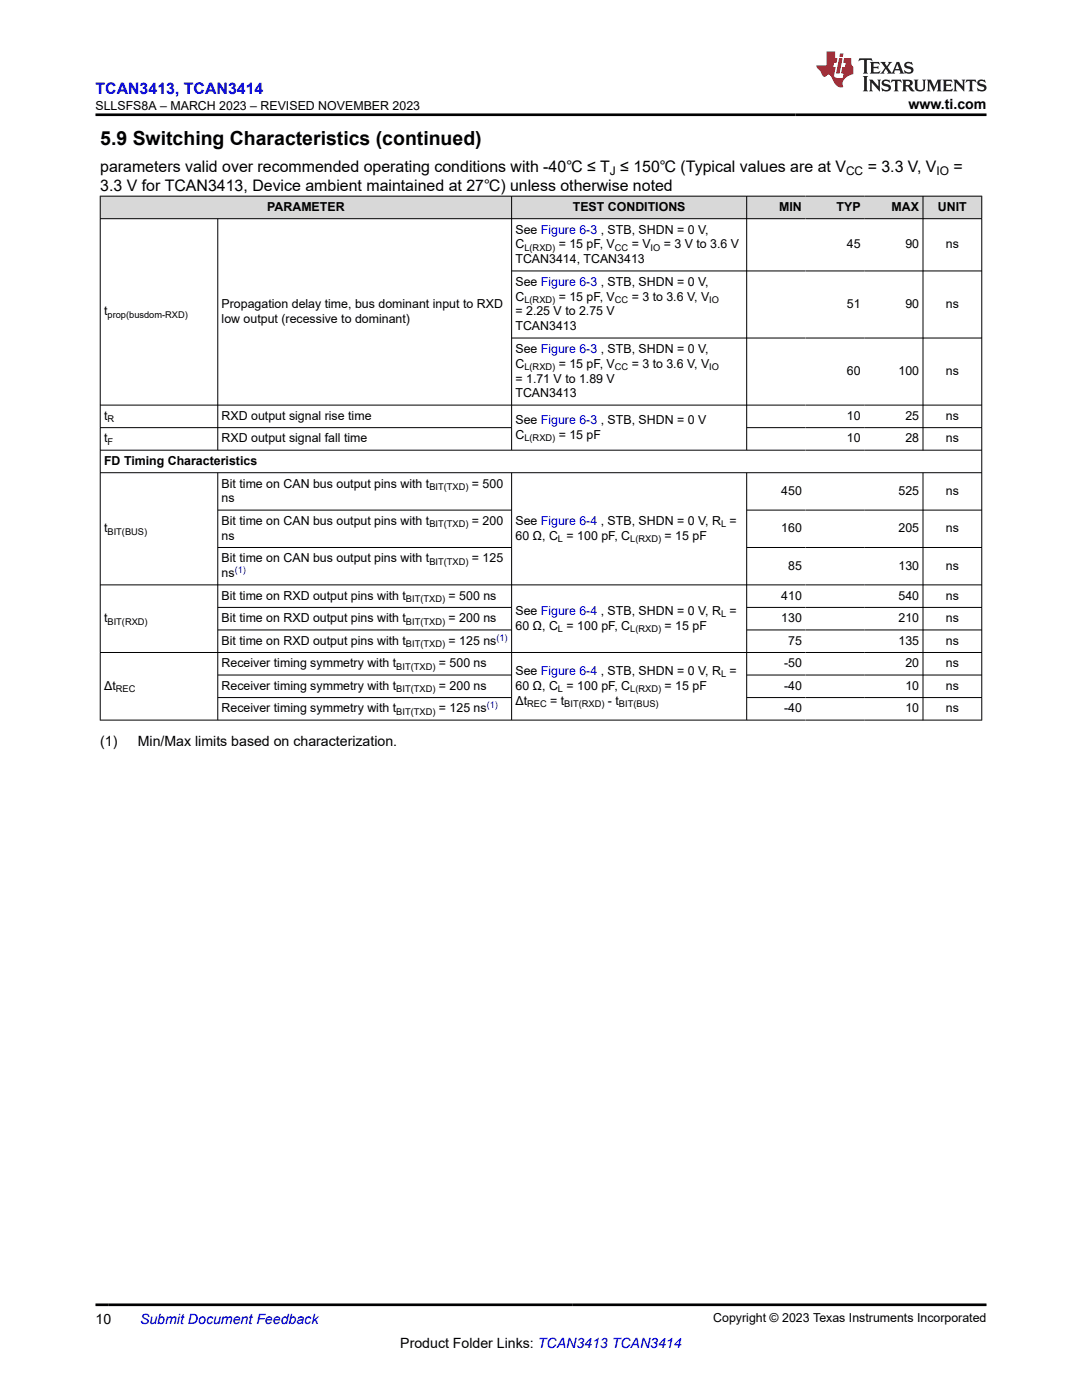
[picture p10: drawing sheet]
<svg xmlns="http://www.w3.org/2000/svg" width="216mm" height="279mm" viewBox="0 0 216 279" stroke-linecap="round" stroke-linejoin="round" font-family="sans-serif">
<defs><g id="words">
<text font-size="3.9" x="20" y="28.8">5.9 Switching Characteristics (continued)</text>
<text font-size="3.2" fill="#00f" x="19" y="18.7">TCAN3413, TCAN3414</text>
<g font-size="3.2">
<text x="20" y="34.3">parameters valid over recommended operating conditions with -40℃ ≤ T ≤ 150℃ (Typical values are at V</text>
<text x="173.1" y="34.3">= 3.3 V, V</text>
<text x="190.3" y="34.3">=</text>
<text x="20" y="38.1">3.3 V for TCAN3413, Device ambient maintained at 27℃) unless otherwise noted</text>
</g>
<g font-size="2.8">
<text x="181.3" y="21.8">www.ti.com</text>
<text x="20" y="148.9">(1)</text>
<text x="27.5" y="148.9">Min/Max limits based on characterization.</text>
<text x="19" y="264.2">10</text>
<text x="79.9" y="269">Product Folder Links: TCAN3413 TCAN3414</text>
</g>
<text font-size="2.8" fill="#00f" x="27.9" y="264.2">Submit Document Feedback</text>
<g font-size="2.5">
<text x="19" y="21.9">SLLSFS8A – MARCH 2023 – REVISED NOVEMBER 2023</text>
<text x="53.3" y="42.1">PARAMETER</text>
<text x="102.9" y="46.6">See Figure 6-3 , STB, SHDN = 0 V,</text>
<text x="114.3" y="42.1">TEST CONDITIONS</text>
<text x="155.5" y="42.1">MIN</text>
<text x="166.9" y="42.1">TYP</text>
<text x="177.9" y="42.1">MAX</text>
<text x="187.2" y="42.1">UNIT</text>
<text x="102.9" y="52.5">TCAN3414, TCAN3413</text>
<text x="102.9" y="49.6">C</text>
<text x="111.5" y="49.6">= 15 pF, V</text>
<text x="126" y="49.6">= V</text>
<text x="132.5" y="49.6">= 3 V to 3.6 V</text>
<text x="169" y="49.6">45</text>
<text x="180.7" y="49.6">90</text>
<text x="188.7" y="49.6">ns</text>
<text x="102.9" y="60">C</text>
<text x="102.9" y="57">See Figure 6-3 , STB, SHDN = 0 V,</text>
<text x="111.5" y="60">= 15 pF, V</text>
<text x="126" y="60">= 3 to 3.6 V, V</text>
<text x="20.8" y="63">t</text>
<text x="44.2" y="61.5">Propagation delay time, bus dominant input to RXD</text>
<text x="44.2" y="64.4">low output (recessive to dominant)</text>
<text x="102.9" y="63">= 2.25 V to 2.75 V</text>
<text x="102.9" y="65.9">TCAN3413</text>
<text x="169" y="61.5">51</text>
<text x="180.7" y="61.5">90</text>
<text x="188.7" y="61.5">ns</text>
<text x="102.9" y="70.4">See Figure 6-3 , STB, SHDN = 0 V,</text>
<text x="102.9" y="76.3">= 1.71 V to 1.89 V</text>
<text x="102.9" y="73.4">C</text>
<text x="111.5" y="73.4">= 15 pF, V</text>
<text x="126" y="73.4">= 3 to 3.6 V, V</text>
<text x="169" y="74.9">60</text>
<text x="179.3" y="74.9">100</text>
<text x="188.7" y="74.9">ns</text>
<text x="20.8" y="83.8">t</text>
<text x="44.2" y="83.8">RXD output signal rise time</text>
<text x="102.9" y="79.3">TCAN3413</text>
<text x="169" y="83.8">10</text>
<text x="180.7" y="83.8">25</text>
<text x="188.7" y="83.8">ns</text>
<text x="20.8" y="88.3">t</text>
<text x="44.2" y="88.3">RXD output signal fall time</text>
<text x="102.9" y="84.6">See Figure 6-3 , STB, SHDN = 0 V</text>
<text x="102.9" y="87.5">C</text>
<text x="111.5" y="87.5">= 15 pF</text>
<text x="169" y="88.3">10</text>
<text x="180.7" y="88.3">28</text>
<text x="188.7" y="88.3">ns</text>
<text x="20.8" y="92.8">FD Timing Characteristics</text>
<text x="44.2" y="100.3">ns</text>
<text x="44.2" y="97.3">Bit time on CAN bus output pins with t</text>
<text x="94.2" y="97.3">= 500</text>
<text x="155.9" y="98.8">450</text>
<text x="179.3" y="98.8">525</text>
<text x="188.7" y="98.8">ns</text>
<text x="20.8" y="106.2">t</text>
<text x="44.2" y="107.7">ns</text>
<text x="44.2" y="104.8">Bit time on CAN bus output pins with t</text>
<text x="94.2" y="104.8">= 200</text>
<text x="102.9" y="107.7">60 Ω, C = 100 pF, C</text>
<text x="102.9" y="104.8">See Figure 6-4 , STB, SHDN = 0 V, R =</text>
<text x="132.6" y="107.7">= 15 pF</text>
<text x="155.9" y="106.2">160</text>
<text x="179.3" y="106.2">205</text>
<text x="188.7" y="106.2">ns</text>
<text x="44.2" y="112.2">Bit time on CAN bus output pins with t</text>
<text x="94.2" y="112.2">= 125</text>
<text x="157.3" y="113.7">85</text>
<text x="179.3" y="113.7">130</text>
<text x="188.7" y="113.7">ns</text>
<text x="44.2" y="115.2">ns</text>
<text x="44.2" y="119.7">Bit time on RXD output pins with t</text>
<text x="89.5" y="119.7">= 500 ns</text>
<text x="155.9" y="119.7">410</text>
<text x="179.3" y="119.7">540</text>
<text x="188.7" y="119.7">ns</text>
<text x="20.8" y="124.2">t</text>
<text x="44.2" y="124.2">Bit time on RXD output pins with t</text>
<text x="89.5" y="124.2">= 200 ns</text>
<text x="102.9" y="125.7">60 Ω, C = 100 pF, C</text>
<text x="102.9" y="122.7">See Figure 6-4 , STB, SHDN = 0 V, R =</text>
<text x="132.6" y="125.7">= 15 pF</text>
<text x="155.9" y="124.2">130</text>
<text x="179.3" y="124.2">210</text>
<text x="188.7" y="124.2">ns</text>
<text x="44.2" y="128.7">Bit time on RXD output pins with t</text>
<text x="89.5" y="128.7">= 125 ns</text>
<text x="157.3" y="128.7">75</text>
<text x="179.3" y="128.7">135</text>
<text x="188.7" y="128.7">ns</text>
<text x="20.8" y="137.7">Δt</text>
<text x="44.2" y="133.2">Receiver timing symmetry with t</text>
<text x="44.2" y="137.7">Receiver timing symmetry with t</text>
<text x="87.6" y="133.2">= 500 ns</text>
<text x="87.6" y="137.7">= 200 ns</text>
<text x="102.9" y="137.7">60 Ω, C = 100 pF, C</text>
<text x="102.9" y="134.7">See Figure 6-4 , STB, SHDN = 0 V, R =</text>
<text x="132.6" y="137.7">= 15 pF</text>
<text x="156.4" y="133.2">-50</text>
<text x="156.4" y="137.7">-40</text>
<text x="180.7" y="133.2">20</text>
<text x="180.7" y="137.7">10</text>
<text x="188.7" y="133.2">ns</text>
<text x="188.7" y="137.7">ns</text>
<text x="44.2" y="142.2">Receiver timing symmetry with t</text>
<text x="87.6" y="142.2">= 125 ns</text>
<text x="102.9" y="140.6">Δt</text>
<text x="109.8" y="140.6">= t</text>
<text x="121.3" y="140.6">- t</text>
<text x="156.4" y="142.2">-40</text>
<text x="180.7" y="142.2">10</text>
<text x="188.7" y="142.2">ns</text>
<text x="142.3" y="263.9">Copyright © 2023 Texas Instruments Incorporated</text>
</g>
<g font-size="2.4">
<text x="121.7" y="34.9">J</text>
<text x="168.8" y="34.9">CC</text>
<text x="186.9" y="34.9">IO</text>
</g>
<g font-size="1.9">
<text x="104.6" y="50.1">L(RXD)</text>
<text x="122.7" y="50.1">CC</text>
<text x="129.8" y="50.1">IO</text>
<text x="21.5" y="63.5">prop(busdom-RXD)</text>
<text x="104.6" y="60.5">L(RXD)</text>
<text x="122.7" y="60.5">CC</text>
<text x="141.5" y="60.5">IO</text>
<text x="104.6" y="73.9">L(RXD)</text>
<text x="122.7" y="73.9">CC</text>
<text x="141.5" y="73.9">IO</text>
<text x="21.5" y="84.3">R</text>
<text x="21.5" y="88.8">F</text>
<text x="104.6" y="88">L(RXD)</text>
<text x="85.7" y="97.8">BIT(TXD)</text>
<text x="21.5" y="106.7">BIT(BUS)</text>
<text x="85.7" y="105.3">BIT(TXD)</text>
<text x="143.9" y="105.3">L</text>
<text x="85.7" y="112.7">BIT(TXD)</text>
<text x="111.3" y="108.2">L</text>
<text x="125.8" y="108.2">L(RXD)</text>
<text x="21.5" y="124.7">BIT(RXD)</text>
<text x="81" y="120.2">BIT(TXD)</text>
<text x="81" y="124.7">BIT(TXD)</text>
<text x="143.9" y="123.2">L</text>
<text x="81" y="129.2">BIT(TXD)</text>
<text x="111.3" y="126.2">L</text>
<text x="125.8" y="126.2">L(RXD)</text>
<text x="79.1" y="133.7">BIT(TXD)</text>
<text x="143.9" y="135.2">L</text>
<text x="23.1" y="138.2">REC</text>
<text x="79.1" y="138.2">BIT(TXD)</text>
<text x="79.1" y="142.7">BIT(TXD)</text>
<text x="105.2" y="141.1">REC</text>
<text x="111.3" y="138.2">L</text>
<text x="112.6" y="141.1">BIT(RXD)</text>
<text x="123.5" y="141.1">BIT(BUS)</text>
<text x="125.8" y="138.2">L(RXD)</text>
</g>
<g font-size="1.9" fill="#00f">
<text x="46.8" y="114.4">(1)</text>
<text x="99.1" y="127.9">(1)</text>
<text x="97.1" y="141.4">(1)</text>
</g>
</g></defs>
<g fill="#d8d8d8">
<path d="M20 39.1h175.9v4.5h-175.9z" fill-rule="evenodd"/>
<path d="M20.1 39.2h81.9v4.4h-81.9z" fill-rule="evenodd"/>
<path d="M102.1 39.2h46.8v4.4h-46.8z" fill-rule="evenodd"/>
<path d="M149.1 39.2h11.6v4.4h-11.6z" fill-rule="evenodd"/>
<path d="M160.7 39.2h11.7v4.4h-11.7z" fill-rule="evenodd"/>
<path d="M172.4 39.2h11.7v4.4h-11.7z" fill-rule="evenodd"/>
<path d="M184.2 39.2h11.6v4.4h-11.6z" fill-rule="evenodd"/>
</g>
<g fill="none" stroke="#000" stroke-width=".2">
<path d="M19.9 39.1h176.1M20 39.1v104.7M102.1 39.1v50.8M149 39.1v50.8M184.2 39.1v50.8M195.9 39.1v104.7M19.9 43.6h176.1M43.5 43.6v46.3M102.1 54.1h93.9M102.1 67.5h93.9M19.9 80.8h176.1M19.9 85.3h82.2"/>
<path d="M19.9 89.8h176.1M19.9 94.3h176.1M43.5 94.3v49.5M102.1 94.3v49.5M149 94.3v49.5M149 85.3h47M184.2 94.3v49.5M19.9 116.7h176.1M43.5 101.8h58.6M43.5 109.3h58.6M149 101.8h47M149 109.3h47"/>
<path d="M19.9 130.2h176.1M43.5 121.2h58.6M43.5 125.7h58.6M43.5 134.7h58.6M43.5 139.2h58.6M149 121.2h47M149 125.7h47M149 134.7h47M149 139.2h47M19.9 143.7h176.1"/>
</g>
<path d="M171.5 11.6l-.2 .6 .5-.2h.6v.1v2.2l-.2 .4h1l-.2-.4v-2.2v-.1h.5l.5 .2-.1-.6zM173.6 12.4l.2 .3v1.6l-.2 .4h1.9l.1-.6a1.08 1.08 0 0 1-1.3 .2v-.7h.6l.4 .2v-.7l-.4 .2h-.6v-.5l.2-.2a1 1 0 0 1 1 .3l-.1-.5zM175.7 12.4l.9 1.1-1 1.2h.9l-.2-.2 .5-.8 .4 .8-.2 .2h1.6l-.2-.2 .2-.5h.9l.1 .5-.1 .2h.9l-.2-.4-.8-1.9h-.5l-.9 2.1-.9-1.1 .9-1h-.8l.2 .2-.4 .6-.4-.6 .2-.2zM179 12.8l.4 1h-.7zM180.7 12.5a.65 .65 0 0 0-.2 .7 .65 .65 0 0 0 .6 .5l.6 .1 .1 .3a.79 .79 0 0 1-.7 .4 .79 .79 0 0 1-.7-.5l.1 .7 .2-.1a.93 .93 0 0 0 1.1 0 .93 .93 0 0 0 .4-.9 1.46 1.46 0 0 0-1.2-.6l-.1-.3a1.09 1.09 0 0 1 1.2 .2l-.2-.6-.1 .1-.5-.2zM172.2 15.2l.2 .4v2.2l-.2 .4h1l-.2-.4v-2.2l.2-.4zM173.4 15.9l.2 .4v1.5l-.2 .4h.8l-.3-.4 .1-1.3 1.6 1.8v-2l.2-.4h-.7l.1 .2 .1 1.1-1.2-1.3zM176.2 16a.65 .65 0 0 0-.2 .8 .65 .65 0 0 0 .6 .4l.6 .2 .1 .2a.79 .79 0 0 1-.7 .4 .79 .79 0 0 1-.7-.5l.1 .7 .2-.1a.93 .93 0 0 0 1.1 .1 .93 .93 0 0 0 .4-1 1.46 1.46 0 0 0-1.2-.5l-.1-.4a1.09 1.09 0 0 1 1.2 .2l-.1-.6-.2 .1-.5-.1zM177.9 15.9l-.1 .6a.63 .63 0 0 1 .8-.3v1.6l-.3 .4h1l-.2-.4v-1.6a.66 .66 0 0 1 .8 .3l-.1-.6zM180 15.9l.2 .4v1.5l-.2 .4h1l-.2-.2-.1-.7h.5l.1 .2a.79 .79 0 0 0 1.2 .6l-1-.9a.61 .61 0 0 0 .6-.6 .61 .61 0 0 0-.5-.7zM180.8 16.2h.1a.47 .47 0 0 1 .5 .1 .47 .47 0 0 1 .1 .5l-.1 .1-.7 .1zM182.3 15.9l.2 .2a2.27 2.27 0 0 0 .4 2 1.04 1.04 0 0 0 1.7-.7v-1.3l.2-.2h-.8l.2 .4v1.1a.6 .6 0 0 1-.6 .6 .6 .6 0 0 1-.6-.6v-1.1l.3-.4zM184.9 15.9l.2 .4v1.5l-.2 .4h.8l-.3-.4v-1.4l.9 1.9 .9-1.9v1.4l-.3 .4h1l-.2-.4v-1.5l.2-.4h-.8l-.7 1.5-.6-1.5zM188.1 15.9l.2 .4v1.5l-.2 .4h1.9l.1-.6a1.09 1.09 0 0 1-1.3 .2v-.7h.6l.4 .2v-.6l-.4 .2h-.6v-.6l.2-.1a1.01 1.01 0 0 1 1 .3l-.1-.6zM190.2 15.9l.3 .4v1.5l-.3 .4h.8l-.2-.4v-1.3l1.6 1.8v-2l.2-.4h-.7l.2 .2v1.1l-1.2-1.3zM192.8 15.9l-.1 .6a.63 .63 0 0 1 .8-.3v1.6l-.3 .4h1l-.2-.4v-1.6a.66 .66 0 0 1 .8 .3l-.1-.6zM195.2 16a.65 .65 0 0 0-.2 .8 .65 .65 0 0 0 .6 .4l.6 .2 .2 .2a.79 .79 0 0 1-.7 .4 .79 .79 0 0 1-.7-.5l.1 .7 .2-.1a.93 .93 0 0 0 1 .1 .93 .93 0 0 0 .5-1 1.46 1.46 0 0 0-1.3-.5v-.4a1.09 1.09 0 0 1 1.2 .2l-.2-.6-.2 .1-.5-.1z" fill="#231f20"/>
<path d="M164.9 10.3v2.7h-2l.1 .4 .8 1a.95 .95 0 0 0 1 .9 .59 .59 0 0 1 .5-.4 .59 .59 0 0 1 .5 .3l.4 .8a1.59 1.59 0 0 0 2.1 1.4 1.61 1.61 0 0 1 1-2.3l1-.3-.1-1.5a1.59 1.59 0 0 1-.3-1.7h-1.5l-.2 .9h.6l-.2 .9h-.5l-.2 .9v.3l.4 .1-.1 .9h-.7a.73 .73 0 0 1-1-.7l.3-1.5h-.5l.1-.9h.5l.2-.9h-.5v-1.3zM167.4 11.6l-.6 3.1h.7l.6-3.1zM167.6 10.7l-.1 .6h.7l.1-.6z" fill="#ed1c24"/>
<path d="M19 22.9h177.8M19 260.4h177.8" fill="none" stroke="#000" stroke-width=".53"/>
<use href="#words"/>
</svg>
